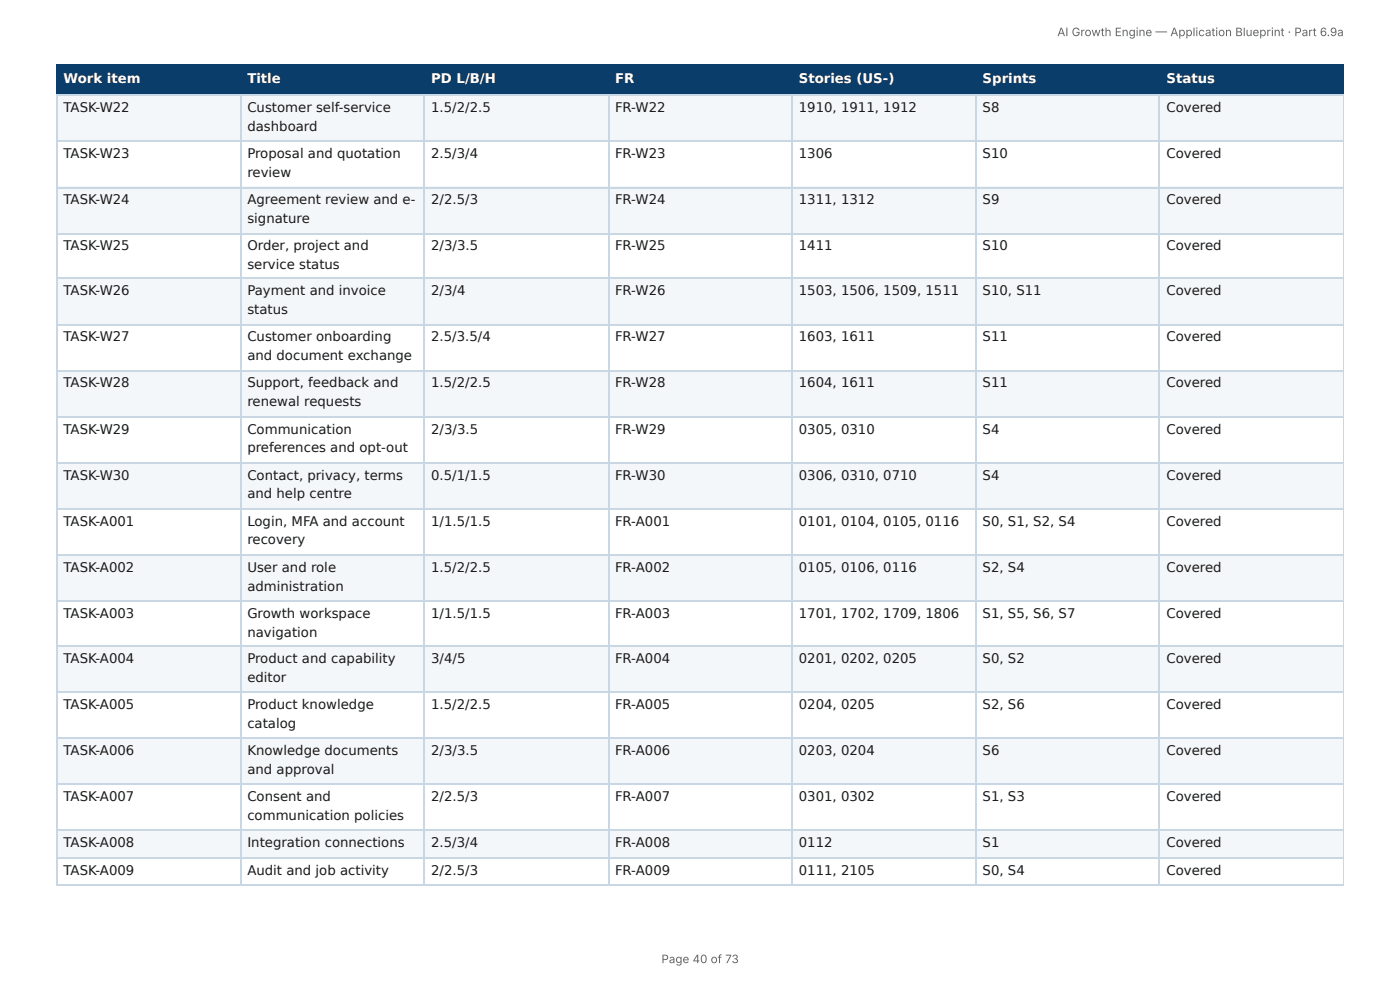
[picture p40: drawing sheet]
<svg xmlns="http://www.w3.org/2000/svg" width="297mm" height="210mm" viewBox="0 0 297 210" stroke-linecap="round" stroke-linejoin="round" font-family="sans-serif">
<defs><g id="words">
<g font-size="2.8" fill="#fff">
<text x="13.5" y="17.7">Work item</text>
<text x="52.5" y="17.7">Title</text>
<text x="91.6" y="17.7">PD L/B/H</text>
<text x="130.6" y="17.7">FR</text>
<text x="169.7" y="17.7">Stories (US-)</text>
<text x="208.7" y="17.7">Sprints</text>
<text x="247.7" y="17.7">Status</text>
</g>
<g font-size="2.8" fill="#1a1a1a">
<text x="13.5" y="23.8">TASK-W22</text>
<text x="52.5" y="23.8">Customer self-service</text>
<text x="91.6" y="23.8">1.5/2/2.5</text>
<text x="130.6" y="23.8">FR-W22</text>
<text x="169.7" y="23.8">1910, 1911, 1912</text>
<text x="208.7" y="23.8">S8</text>
<text x="247.7" y="23.8">Covered</text>
<text x="52.5" y="27.8">dashboard</text>
<text x="13.5" y="33.6">TASK-W23</text>
<text x="52.5" y="33.6">Proposal and quotation</text>
<text x="91.6" y="33.6">2.5/3/4</text>
<text x="130.6" y="33.6">FR-W23</text>
<text x="169.7" y="33.6">1306</text>
<text x="208.7" y="33.6">S10</text>
<text x="247.7" y="33.6">Covered</text>
<text x="52.5" y="37.6">review</text>
<text x="13.5" y="43.4">TASK-W24</text>
<text x="52.5" y="43.4">Agreement review and e-</text>
<text x="52.5" y="47.4">signature</text>
<text x="91.6" y="43.4">2/2.5/3</text>
<text x="130.6" y="43.4">FR-W24</text>
<text x="169.7" y="43.4">1311, 1312</text>
<text x="208.7" y="43.4">S9</text>
<text x="247.7" y="43.4">Covered</text>
<text x="13.5" y="53.2">TASK-W25</text>
<text x="52.5" y="53.2">Order, project and</text>
<text x="91.6" y="53.2">2/3/3.5</text>
<text x="130.6" y="53.2">FR-W25</text>
<text x="169.7" y="53.2">1411</text>
<text x="208.7" y="53.2">S10</text>
<text x="247.7" y="53.2">Covered</text>
<text x="52.5" y="57.2">service status</text>
<text x="13.5" y="62.7">TASK-W26</text>
<text x="52.5" y="62.7">Payment and invoice</text>
<text x="91.6" y="62.7">2/3/4</text>
<text x="130.6" y="62.7">FR-W26</text>
<text x="169.7" y="62.7">1503, 1506, 1509, 1511</text>
<text x="208.7" y="62.7">S10, S11</text>
<text x="247.7" y="62.7">Covered</text>
<text x="52.5" y="66.7">status</text>
<text x="13.5" y="72.5">TASK-W27</text>
<text x="52.5" y="72.5">Customer onboarding</text>
<text x="52.5" y="76.5">and document exchange</text>
<text x="91.6" y="72.5">2.5/3.5/4</text>
<text x="130.6" y="72.5">FR-W27</text>
<text x="169.7" y="72.5">1603, 1611</text>
<text x="208.7" y="72.5">S11</text>
<text x="247.7" y="72.5">Covered</text>
<text x="13.5" y="82.3">TASK-W28</text>
<text x="52.5" y="82.3">Support, feedback and</text>
<text x="91.6" y="82.3">1.5/2/2.5</text>
<text x="130.6" y="82.3">FR-W28</text>
<text x="169.7" y="82.3">1604, 1611</text>
<text x="208.7" y="82.3">S11</text>
<text x="247.7" y="82.3">Covered</text>
<text x="52.5" y="86.3">renewal requests</text>
<text x="13.5" y="92.1">TASK-W29</text>
<text x="52.5" y="92.1">Communication</text>
<text x="91.6" y="92.1">2/3/3.5</text>
<text x="130.6" y="92.1">FR-W29</text>
<text x="169.7" y="92.1">0305, 0310</text>
<text x="208.7" y="92.1">S4</text>
<text x="247.7" y="92.1">Covered</text>
<text x="13.5" y="101.9">TASK-W30</text>
<text x="52.5" y="96">preferences and opt-out</text>
<text x="52.5" y="101.9">Contact, privacy, terms</text>
<text x="91.6" y="101.9">0.5/1/1.5</text>
<text x="130.6" y="101.9">FR-W30</text>
<text x="169.7" y="101.9">0306, 0310, 0710</text>
<text x="208.7" y="101.9">S4</text>
<text x="247.7" y="101.9">Covered</text>
<text x="52.5" y="105.8">and help centre</text>
<text x="13.5" y="111.7">TASK-A001</text>
<text x="52.5" y="111.7">Login, MFA and account</text>
<text x="91.6" y="111.7">1/1.5/1.5</text>
<text x="130.6" y="111.7">FR-A001</text>
<text x="169.7" y="111.7">0101, 0104, 0105, 0116</text>
<text x="208.7" y="111.7">S0, S1, S2, S4</text>
<text x="247.7" y="111.7">Covered</text>
<text x="52.5" y="115.6">recovery</text>
<text x="13.5" y="121.4">TASK-A002</text>
<text x="52.5" y="121.4">User and role</text>
<text x="52.5" y="125.4">administration</text>
<text x="91.6" y="121.4">1.5/2/2.5</text>
<text x="130.6" y="121.4">FR-A002</text>
<text x="169.7" y="121.4">0105, 0106, 0116</text>
<text x="208.7" y="121.4">S2, S4</text>
<text x="247.7" y="121.4">Covered</text>
<text x="13.5" y="131.2">TASK-A003</text>
<text x="52.5" y="131.2">Growth workspace</text>
<text x="91.6" y="131.2">1/1.5/1.5</text>
<text x="130.6" y="131.2">FR-A003</text>
<text x="169.7" y="131.2">1701, 1702, 1709, 1806</text>
<text x="208.7" y="131.2">S1, S5, S6, S7</text>
<text x="247.7" y="131.2">Covered</text>
<text x="52.5" y="135.2">navigation</text>
<text x="13.5" y="140.8">TASK-A004</text>
<text x="52.5" y="140.8">Product and capability</text>
<text x="91.6" y="140.8">3/4/5</text>
<text x="130.6" y="140.8">FR-A004</text>
<text x="169.7" y="140.8">0201, 0202, 0205</text>
<text x="208.7" y="140.8">S0, S2</text>
<text x="247.7" y="140.8">Covered</text>
<text x="52.5" y="144.7">editor</text>
<text x="13.5" y="150.5">TASK-A005</text>
<text x="52.5" y="150.5">Product knowledge</text>
<text x="52.5" y="154.5">catalog</text>
<text x="91.6" y="150.5">1.5/2/2.5</text>
<text x="130.6" y="150.5">FR-A005</text>
<text x="169.7" y="150.5">0204, 0205</text>
<text x="208.7" y="150.5">S2, S6</text>
<text x="247.7" y="150.5">Covered</text>
<text x="13.5" y="160.3">TASK-A006</text>
<text x="52.5" y="160.3">Knowledge documents</text>
<text x="91.6" y="160.3">2/3/3.5</text>
<text x="130.6" y="160.3">FR-A006</text>
<text x="169.7" y="160.3">0203, 0204</text>
<text x="208.7" y="160.3">S6</text>
<text x="247.7" y="160.3">Covered</text>
<text x="52.5" y="164.3">and approval</text>
<text x="13.5" y="170.1">TASK-A007</text>
<text x="52.5" y="170.1">Consent and</text>
<text x="91.6" y="170.1">2/2.5/3</text>
<text x="130.6" y="170.1">FR-A007</text>
<text x="169.7" y="170.1">0301, 0302</text>
<text x="208.7" y="170.1">S1, S3</text>
<text x="247.7" y="170.1">Covered</text>
<text x="13.5" y="179.9">TASK-A008</text>
<text x="52.5" y="174.1">communication policies</text>
<text x="52.5" y="179.9">Integration connections</text>
<text x="91.6" y="179.9">2.5/3/4</text>
<text x="130.6" y="179.9">FR-A008</text>
<text x="169.7" y="179.9">0112</text>
<text x="208.7" y="179.9">S1</text>
<text x="247.7" y="179.9">Covered</text>
<text x="13.5" y="185.7">TASK-A009</text>
<text x="52.5" y="185.7">Audit and job activity</text>
<text x="91.6" y="185.7">2/2.5/3</text>
<text x="130.6" y="185.7">FR-A009</text>
<text x="169.7" y="185.7">0111, 2105</text>
<text x="208.7" y="185.7">S0, S4</text>
<text x="247.7" y="185.7">Covered</text>
</g>
<g font-size="2.5" fill="#666">
<text x="224.6" y="7.7">AI Growth Engine — Application Blueprint · Part 6.9a</text>
<text x="140.5" y="204.5">Page 40 of 73</text>
</g>
</g></defs>
<g fill="#0b3d6b">
<path d="M12.2 14h38.9v6.1h-38.9z"/>
<path d="M51.1 14h39.1v6.1h-39.1z"/>
<path d="M90.2 14h38.9v6.1h-38.9z"/>
<path d="M129.1 14h39.2v6.1h-39.2z"/>
<path d="M168.3 14h38.9v6.1h-38.9z"/>
<path d="M207.2 14h39.1v6.1h-39.1z"/>
<path d="M246.3 14h39.1v6.1h-39.1z"/>
</g>
<g fill="#f4f7fa">
<path d="M12.2 20.1h38.9v9.8h-38.9z"/>
<path d="M51.1 20.1h39.1v9.8h-39.1z"/>
<path d="M90.2 20.1h38.9v9.8h-38.9z"/>
<path d="M129.1 20.1h39.2v9.8h-39.2z"/>
<path d="M168.3 20.1h38.9v9.8h-38.9z"/>
<path d="M207.2 20.1h39.1v9.8h-39.1z"/>
<path d="M246.3 20.1h39.1v9.8h-39.1z"/>
<path d="M12.2 39.7h38.9v9.8h-38.9z"/>
<path d="M51.1 39.7h39.1v9.8h-39.1z"/>
<path d="M90.2 39.7h38.9v9.8h-38.9z"/>
<path d="M129.1 39.7h39.2v9.8h-39.2z"/>
<path d="M168.3 39.7h38.9v9.8h-38.9z"/>
<path d="M207.2 39.7h39.1v9.8h-39.1z"/>
<path d="M246.3 39.7h39.1v9.8h-39.1z"/>
<path d="M12.2 59.3h38.9v9.8h-38.9z"/>
<path d="M51.1 59.3h39.1v9.8h-39.1z"/>
<path d="M90.2 59.3h38.9v9.8h-38.9z"/>
<path d="M129.1 59.3h39.2v9.8h-39.2z"/>
<path d="M168.3 59.3h38.9v9.8h-38.9z"/>
<path d="M207.2 59.3h39.1v9.8h-39.1z"/>
<path d="M246.3 59.3h39.1v9.8h-39.1z"/>
<path d="M12.2 78.8h38.9v9.8h-38.9z"/>
<path d="M51.1 78.8h39.1v9.8h-39.1z"/>
<path d="M90.2 78.8h38.9v9.8h-38.9z"/>
<path d="M129.1 78.8h39.2v9.8h-39.2z"/>
<path d="M168.3 78.8h38.9v9.8h-38.9z"/>
<path d="M207.2 78.8h39.1v9.8h-39.1z"/>
<path d="M246.3 78.8h39.1v9.8h-39.1z"/>
<path d="M12.2 98.2h38.9v9.8h-38.9z"/>
<path d="M51.1 98.2h39.1v9.8h-39.1z"/>
<path d="M90.2 98.2h38.9v9.8h-38.9z"/>
<path d="M129.1 98.2h39.2v9.8h-39.2z"/>
<path d="M168.3 98.2h38.9v9.8h-38.9z"/>
<path d="M207.2 98.2h39.1v9.8h-39.1z"/>
<path d="M246.3 98.2h39.1v9.8h-39.1z"/>
<path d="M12.2 117.7h38.9v9.8h-38.9z"/>
<path d="M51.1 117.7h39.1v9.8h-39.1z"/>
<path d="M90.2 117.7h38.9v9.8h-38.9z"/>
<path d="M129.1 117.7h39.2v9.8h-39.2z"/>
<path d="M168.3 117.7h38.9v9.8h-38.9z"/>
<path d="M207.2 117.7h39.1v9.8h-39.1z"/>
<path d="M246.3 117.7h39.1v9.8h-39.1z"/>
<path d="M12.2 137.3h38.9v9.8h-38.9z"/>
<path d="M51.1 137.3h39.1v9.8h-39.1z"/>
<path d="M90.2 137.3h38.9v9.8h-38.9z"/>
<path d="M129.1 137.3h39.2v9.8h-39.2z"/>
<path d="M168.3 137.3h38.9v9.8h-38.9z"/>
<path d="M207.2 137.3h39.1v9.8h-39.1z"/>
<path d="M246.3 137.3h39.1v9.8h-39.1z"/>
<path d="M12.2 156.9h38.9v9.8h-38.9z"/>
<path d="M51.1 156.9h39.1v9.8h-39.1z"/>
<path d="M90.2 156.9h38.9v9.8h-38.9z"/>
<path d="M129.1 156.9h39.2v9.8h-39.2z"/>
<path d="M168.3 156.9h38.9v9.8h-38.9z"/>
<path d="M207.2 156.9h39.1v9.8h-39.1z"/>
<path d="M246.3 156.9h39.1v9.8h-39.1z"/>
<path d="M12.2 176.2h38.9v5.8h-38.9z"/>
<path d="M51.1 176.2h39.1v5.8h-39.1z"/>
<path d="M90.2 176.2h38.9v5.8h-38.9z"/>
<path d="M129.1 176.2h39.2v5.8h-39.2z"/>
<path d="M168.3 176.2h38.9v5.8h-38.9z"/>
<path d="M207.2 176.2h39.1v5.8h-39.1z"/>
<path d="M246.3 176.2h39.1v5.8h-39.1z"/>
</g>
<path d="M11.9 13.9h273.5M12 13.8v6.6M51.2 13.8v6.6M90.1 13.8v6.6M129.2 13.8v6.6M168.1 13.8v6.6M207.3 13.8v6.6M246.2 13.8v6.6M11.9 20.2h273.5" fill="none" stroke="#0b3d6b" stroke-width=".26"/>
<path d="M285.3 13.8v6.6" fill="none" stroke="#0b3d6b" stroke-width=".21"/>
<g fill="none" stroke="#c9d6e3" stroke-width=".26">
<path d="M11.9 20.2h273.5M11.9 30h273.5M11.9 39.8h273.5M12 20.4v167.5M51.2 20.4v167.5M90.1 20.4v167.5M129.2 20.4v167.5M168.1 20.4v167.5M207.3 20.4v167.5M246.2 20.4v167.5M11.9 49.6h273.5M11.9 59.1h273.5"/>
<path d="M11.9 68.9h273.5M11.9 78.7h273.5M11.9 88.5h273.5M11.9 98.3h273.5M11.9 108.1h273.5M11.9 117.9h273.5M11.9 127.7h273.5M11.9 137.2h273.5M11.9 147h273.5M11.9 156.8h273.5M11.9 166.6h273.5M11.9 176.3h273.5"/>
<path d="M11.9 182.2h273.5M11.9 188h273.5"/>
</g>
<path d="M285.3 20.4v167.5" fill="none" stroke="#c9d6e3" stroke-width=".21"/>
<use href="#words"/>
</svg>
